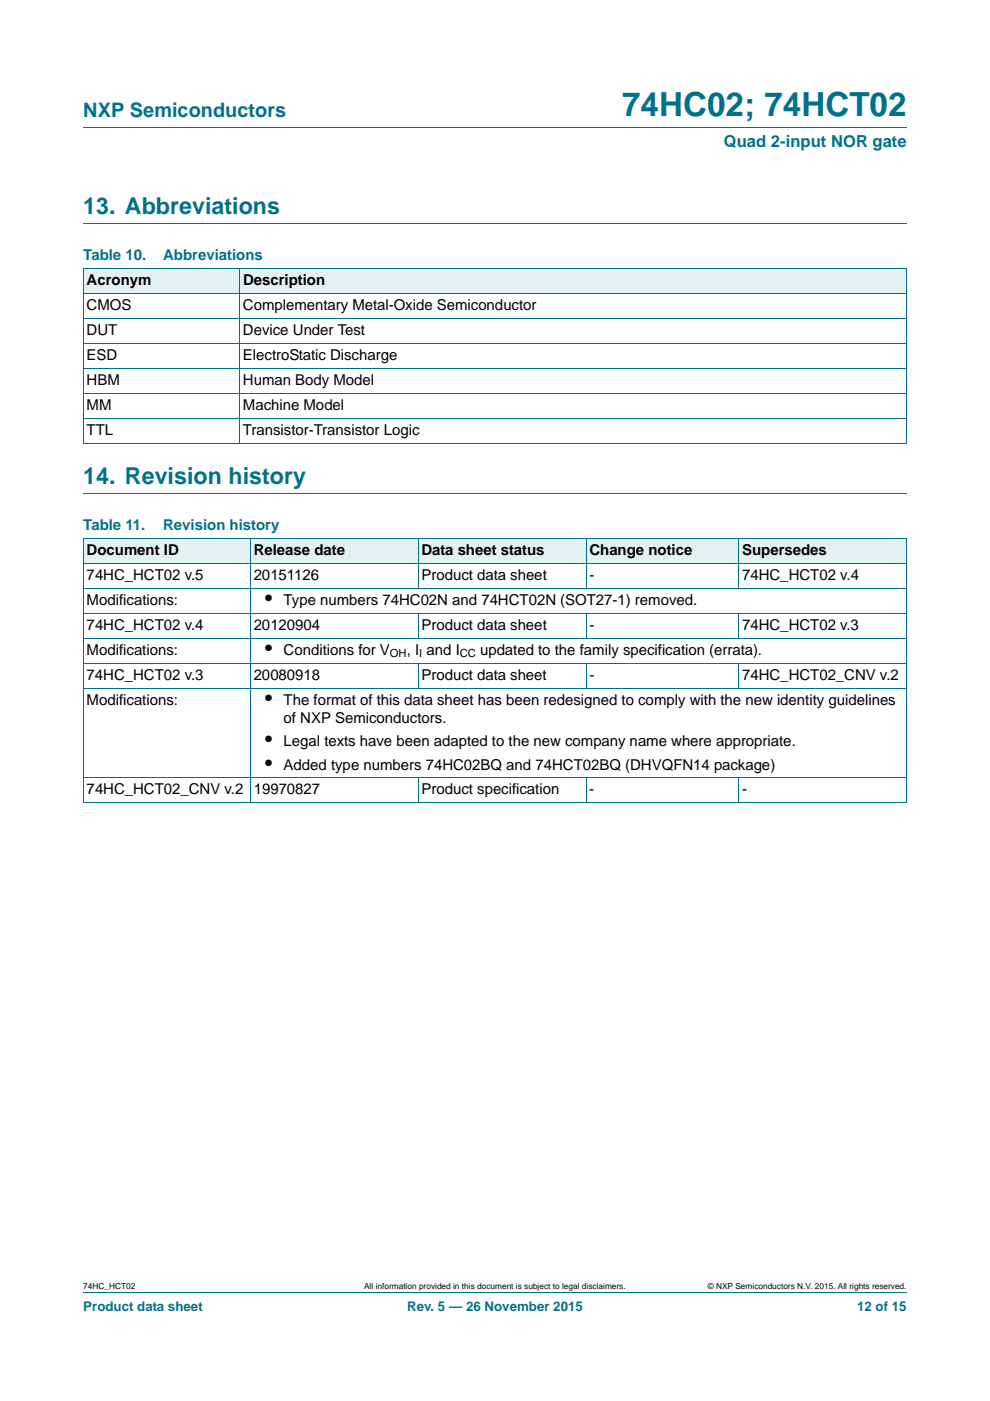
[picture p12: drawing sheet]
<svg xmlns="http://www.w3.org/2000/svg" width="210mm" height="297mm" viewBox="0 0 210 297" stroke-linecap="round" stroke-linejoin="round" font-family="sans-serif">
<defs><g id="words">
<text font-size="7" fill="#00718a" x="132" y="24.6">74HC02; 74HCT02</text>
<g font-size="4.9" fill="#00718a">
<text x="17.7" y="45.4">13. Abbreviations</text>
<text x="17.7" y="102.6">14. Revision history</text>
</g>
<text font-size="4.2" fill="#00718a" x="17.7" y="24.9">NXP Semiconductors</text>
<g font-size="4.2">
<text x="56.2" y="128.2">•</text>
<text x="56.2" y="138.8">•</text>
<text x="56.2" y="149.4">•</text>
<text x="56.2" y="158.2">•</text>
<text x="56.2" y="163.2">•</text>
</g>
<text font-size="3.5" fill="#00718a" x="153.5" y="31.1">Quad 2-input NOR gate</text>
<g font-size="3.2" fill="#00718a">
<text x="17.7" y="55.2">Table 10.</text>
<text x="34.6" y="55.2">Abbreviations</text>
<text x="17.7" y="112.4">Table 11.</text>
<text x="34.6" y="112.4">Revision history</text>
</g>
<g font-size="3.2">
<text x="18.4" y="65.8">CMOS</text>
<text x="18.4" y="60.5">Acronym</text>
<text x="51.5" y="65.8">Complementary Metal-Oxide Semiconductor</text>
<text x="51.5" y="60.5">Description</text>
<text x="18.4" y="71.1">DUT</text>
<text x="51.5" y="71.1">Device Under Test</text>
<text x="18.4" y="76.4">ESD</text>
<text x="51.5" y="76.4">ElectroStatic Discharge</text>
<text x="18.4" y="81.7">HBM</text>
<text x="51.5" y="81.7">Human Body Model</text>
<text x="18.4" y="87">MM</text>
<text x="51.5" y="87">Machine Model</text>
<text x="18.4" y="92.3">TTL</text>
<text x="51.5" y="92.3">Transistor-Transistor Logic</text>
<text x="18.4" y="117.6">Document ID</text>
<text x="53.8" y="117.6">Release date</text>
<text x="89.4" y="117.6">Data sheet status</text>
<text x="125" y="117.6">Change notice</text>
<text x="157.4" y="117.6">Supersedes</text>
<text x="18.4" y="122.9">74HC_HCT02 v.5</text>
<text x="53.8" y="122.9">20151126</text>
<text x="89.4" y="122.9">Product data sheet</text>
<text x="125" y="122.9">-</text>
<text x="157.4" y="122.9">74HC_HCT02 v.4</text>
<text x="18.4" y="128.2">Modifications:</text>
<text x="60.2" y="128.2">Type numbers 74HC02N and 74HCT02N (SOT27-1) removed.</text>
<text x="18.4" y="133.5">74HC_HCT02 v.4</text>
<text x="53.8" y="133.5">20120904</text>
<text x="89.4" y="133.5">Product data sheet</text>
<text x="125" y="133.5">-</text>
<text x="157.4" y="133.5">74HC_HCT02 v.3</text>
<text x="18.4" y="138.8">Modifications:</text>
<text x="60.2" y="138.8">Conditions for V</text>
<text x="86.3" y="138.8">, I and I</text>
<text x="101.8" y="138.8">updated to the family specification (errata).</text>
<text x="18.4" y="144.1">74HC_HCT02 v.3</text>
<text x="18.4" y="149.4">Modifications:</text>
<text x="53.8" y="144.1">20080918</text>
<text x="60.2" y="149.4">The format of this data sheet has been redesigned to comply with the new identity guidelines</text>
<text x="89.4" y="144.1">Product data sheet</text>
<text x="125" y="144.1">-</text>
<text x="157.4" y="144.1">74HC_HCT02_CNV v.2</text>
<text x="60.2" y="153.3">of NXP Semiconductors.</text>
<text x="60.2" y="158.2">Legal texts have been adapted to the new company name where appropriate.</text>
<text x="60.2" y="163.2">Added type numbers 74HC02BQ and 74HCT02BQ (DHVQFN14 package)</text>
<text x="18.4" y="168.4">74HC_HCT02_CNV v.2 19970827</text>
<text x="89.4" y="168.4">Product specification</text>
<text x="125" y="168.4">-</text>
<text x="157.4" y="168.4">-</text>
</g>
<g font-size="2.8" fill="#00718a">
<text x="17.7" y="277.9">Product data sheet</text>
<text x="86.4" y="277.9">Rev. 5 — 26 November 2015</text>
<text x="181.8" y="277.9">12 of 15</text>
</g>
<g font-size="2.4">
<text x="82.7" y="139.4">OH</text>
<text x="88.9" y="139.4">I</text>
<text x="97.5" y="139.4">CC</text>
</g>
<g font-size="1.8">
<text x="17.7" y="273.3">74HC_HCT02</text>
<text x="77.2" y="273.3">All information provided in this document is subject to legal disclaimers.</text>
<text x="150.1" y="273.3">© NXP Semiconductors N.V. 2015. All rights reserved.</text>
</g>
</g></defs>
<path d="M17.7 27h174.6M17.7 47.4h174.6M17.7 104.6h174.6M17.7 273.9h174.6" fill="none" stroke="#00718a" stroke-width=".21"/>
<g fill="#e2f1f4">
<path d="M17.7 57h33.1v5.3h-33.1z"/>
<path d="M50.8 57h141.5v5.3h-141.5z"/>
<path d="M17.7 114.1h35.4v5.3h-35.4z"/>
<path d="M53.1 114.1h35.6v5.3h-35.6z"/>
<path d="M88.7 114.1h35.6v5.3h-35.6z"/>
<path d="M124.3 114.1h32.4v5.3h-32.4z"/>
<path d="M156.7 114.1h35.6v5.3h-35.6z"/>
</g>
<g fill="none" stroke="#00718a" stroke-width=".21">
<path d="M17.6 57h174.7M17.7 57v37M50.8 56.9v37.1M192.3 57v37M17.6 62.3h174.7M17.6 67.6h174.7M17.6 72.8h174.7M17.6 78.1h174.7M17.6 83.4h174.7M17.6 88.7h174.7M17.6 94h174.7M17.6 114.1h174.7"/>
<path d="M17.6 119.4h174.7M17.7 114.2v56M53.1 114.1v56.1M88.7 114.1v10.6M124.3 114.1v10.6M156.7 114.1v10.6M192.3 114.2v56M17.6 124.7h174.7M17.6 130h174.7M17.6 135.3h174.7M88.7 130v5.3M124.3 130v5.3"/>
<path d="M156.7 130v5.3M17.6 140.6h174.7M17.6 145.9h174.7M88.7 140.5v5.4M124.3 140.5v5.4M156.7 140.5v5.4M17.6 164.9h174.7M17.6 170.2h174.7M88.7 164.9v5.3M124.3 164.9v5.3M156.7 164.9v5.3"/>
</g>
<use href="#words"/>
</svg>
